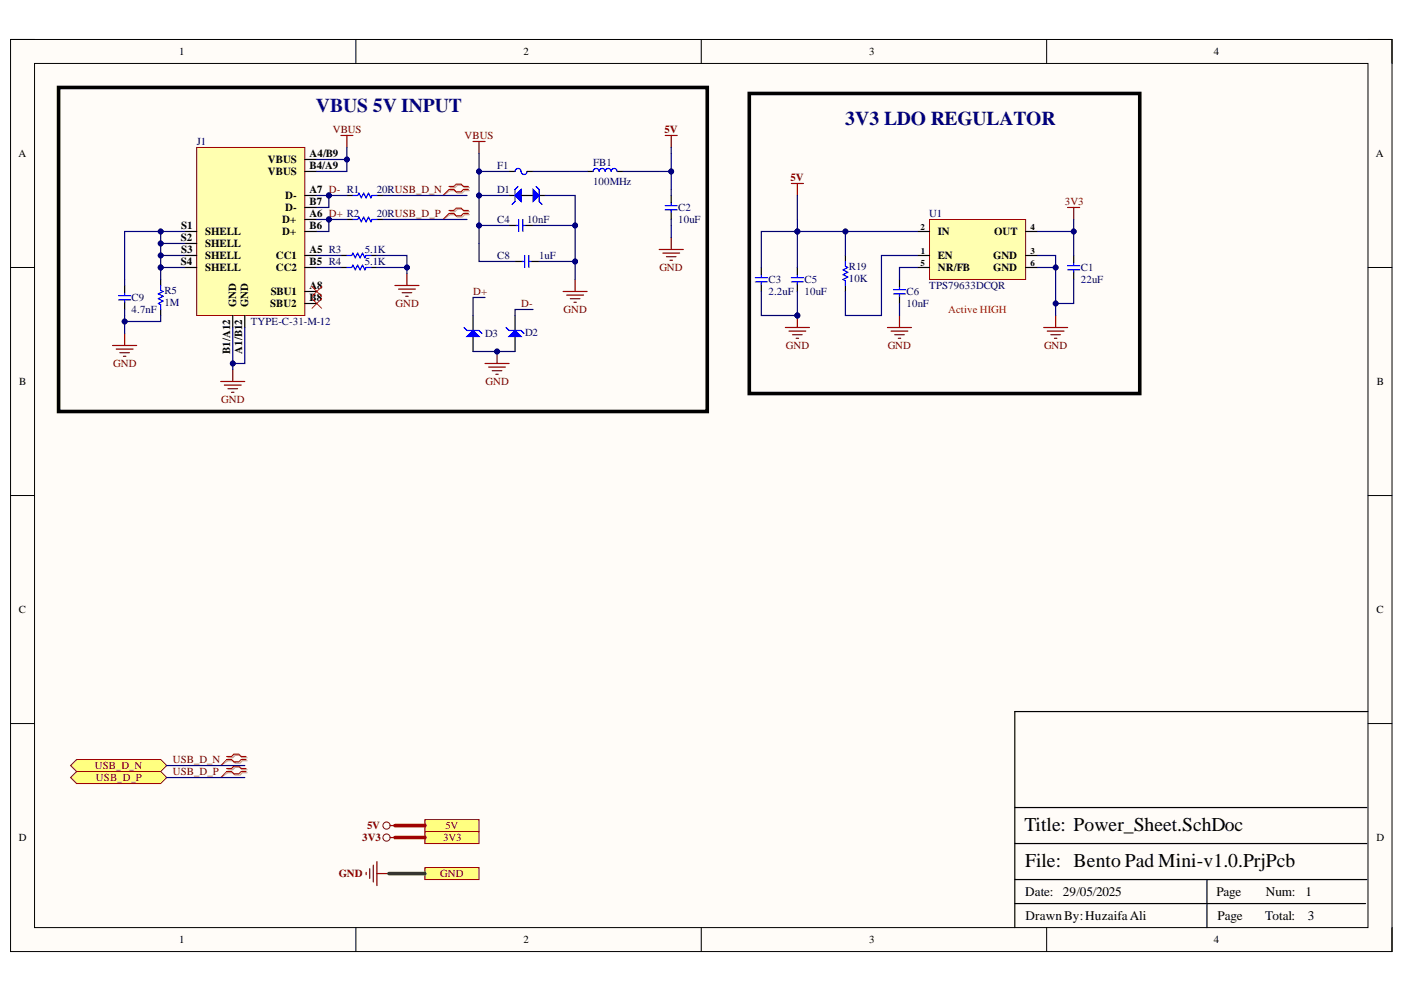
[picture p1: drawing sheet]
<svg xmlns="http://www.w3.org/2000/svg" width="297mm" height="210mm" viewBox="0 0 297 210" stroke-linecap="round" stroke-linejoin="round" font-family="sans-serif">
<defs><g id="words">
<text font-size="4.1" fill="#0b0b8e" x="66.8" y="23.7">VBUS 5V INPUT</text>
<text font-size="4.1" fill="#000080" x="178.8" y="26.5">3V3 LDO REGULATOR</text>
<g font-size="4.1">
<text x="216.7" y="175.8">Title: Power_Sheet.SchDoc</text>
<text x="216.9" y="183.4">File: Bento Pad Mini-v1.0.PrjPcb</text>
</g>
<g font-size="2.8">
<text x="216.9" y="189.6">Date:</text>
<text x="224.9" y="189.6">29/05/2025</text>
<text x="257.3" y="189.6">Page</text>
<text x="267.8" y="189.6">Num:</text>
<text x="276.2" y="189.6">1</text>
<text x="217" y="194.7">DrawnBy:HuzaifaAli</text>
<text x="257.6" y="194.7">Page</text>
<text x="267.7" y="194.7">Total:</text>
<text x="276.7" y="194.7">3</text>
</g>
<g font-size="2.3">
<text x="37.9" y="11.7">1</text>
<text x="110.7" y="11.7">2</text>
<text x="183.9" y="11.7">3</text>
<text x="256.8" y="11.7">4</text>
<text x="3.9" y="33.3">A</text>
<text x="56.7" y="34.6">VBUS</text>
<text x="65.5" y="33.3">A4/B9</text>
<text x="65.5" y="35.8">B4/A9</text>
<text x="291.1" y="33.3">A</text>
<text x="56.7" y="37.1">VBUS</text>
<text x="65.5" y="40.9">A7 D- R1</text>
<text x="59.7" y="47.2">D+</text>
<text x="60.3" y="42.2">D-</text>
<text x="60.3" y="44.7">D-</text>
<text x="65.5" y="46">A6 D+ R2</text>
<text x="65.5" y="43.4">B7</text>
<text x="38.2" y="51.1">S2</text>
<text x="38.3" y="48.5">S1</text>
<text x="38.3" y="53.6">S3</text>
<text x="43.4" y="49.8">SHELL</text>
<text x="43.4" y="52.3">SHELL</text>
<text x="59.7" y="49.8">D+</text>
<text x="65.5" y="53.6">A5 R3</text>
<text x="65.5" y="48.5">B6</text>
<text x="198.4" y="49.8">IN</text>
<text x="210.3" y="49.8">OUT</text>
<text x="38.2" y="56.1">S4</text>
<text x="43.4" y="54.9">SHELL</text>
<text x="43.4" y="57.4">SHELL</text>
<text x="58.4" y="54.9">CC1</text>
<text x="58.4" y="57.4">CC2</text>
<text x="65.5" y="56.1">B5 R4</text>
<text x="198.4" y="54.9">EN</text>
<text x="198.4" y="57.4">NR/FB</text>
<text x="210.1" y="54.9">GND</text>
<text x="210.1" y="57.4">GND</text>
<text x="50" y="65" transform="rotate(-90 50 65)">GND</text>
<text x="52.5" y="65" transform="rotate(-90 52.5 65)">GND</text>
<text x="57.2" y="65">SBU2</text>
<text x="57.3" y="62.5">SBU1</text>
<text x="65.5" y="61.2">A8</text>
<text x="65.5" y="63.7">B8</text>
<text x="48.7" y="74.9" transform="rotate(-90 48.7 74.9)">B1/A12</text>
<text x="51.3" y="74.9" transform="rotate(-90 51.3 74.9)">A1/B12</text>
<text x="4.1" y="81.5">B</text>
<text x="291.3" y="81.5">B</text>
<text x="4" y="129.7">C</text>
<text x="291.2" y="129.7">C</text>
<text x="4" y="178">D</text>
<text x="291.2" y="178">D</text>
<text x="37.9" y="199.6">1</text>
<text x="110.7" y="199.6">2</text>
<text x="183.9" y="199.6">3</text>
<text x="256.8" y="199.6">4</text>
</g>
<g font-size="2.3" fill="#800000">
<text x="70.4" y="28.1">VBUS</text>
<text x="98.3" y="29.5">VBUS</text>
<text x="140.6" y="28.1">5V</text>
<text x="167.3" y="38.4">5V</text>
<text x="225.3" y="43.4">3V3</text>
<text x="139.5" y="57.4">GND</text>
<text x="83.7" y="65">GND</text>
<text x="100.1" y="62.5">D+</text>
<text x="110.2" y="65">D-</text>
<text x="119.2" y="66.3">GND</text>
<text x="23.9" y="77.7">GND</text>
<text x="166.2" y="73.9">GND</text>
<text x="187.8" y="73.9">GND</text>
<text x="220.9" y="73.9">GND</text>
<text x="102.7" y="81.5">GND</text>
<text x="46.8" y="85.3">GND</text>
<text x="36.5" y="161.5">USB_D_N</text>
<text x="20" y="162.8">USB_D_N</text>
<text x="20.3" y="165.3">USB_D_P</text>
<text x="36.5" y="164.1">USB_D_P</text>
<text x="76.6" y="178">3V3</text>
<text x="77.7" y="175.5">5V</text>
<text x="93.7" y="178">3V3</text>
<text x="94.2" y="175.5">5V</text>
<text x="71.7" y="185.6">GND</text>
<text x="93.1" y="185.6">GND</text>
</g>
<g font-size="2.3" fill="#000080">
<text x="41.6" y="30.8">J1</text>
<text x="105.2" y="35.8">F1</text>
<text x="125.5" y="35.1">FB1</text>
<text x="79.7" y="40.9">20RUSB_D_N</text>
<text x="105.2" y="40.9">D1</text>
<text x="125.5" y="39.1">100MHz</text>
<text x="79.7" y="46">20RUSB_D_P</text>
<text x="105.2" y="47.2">C4</text>
<text x="111.5" y="47.2">10nF</text>
<text x="143.5" y="44.7">C2</text>
<text x="143.5" y="47.2">10uF</text>
<text x="196.6" y="46">U1</text>
<text x="77.2" y="53.6">5.1K</text>
<text x="77.2" y="56.1">5.1K</text>
<text x="105.2" y="54.9">C8</text>
<text x="114" y="54.9">1uF</text>
<text x="162.6" y="59.9">C3</text>
<text x="170.2" y="59.9">C5</text>
<text x="179.6" y="57.1">R19</text>
<text x="179.6" y="59.7">10K</text>
<text x="228.7" y="57.4">C1</text>
<text x="228.7" y="59.9">22uF</text>
<text x="27.8" y="63.7">C9</text>
<text x="34.8" y="62.2">R5</text>
<text x="34.8" y="64.7">1M</text>
<text x="162.6" y="62.5">2.2uF</text>
<text x="170.2" y="62.5">10uF</text>
<text x="191.8" y="62.5">C6</text>
<text x="191.8" y="65">10nF</text>
<text x="196.6" y="61.2">TPS79633DCQR</text>
<text x="27.8" y="66.3">4.7nF</text>
<text x="53" y="68.8">TYPE-C-31-M-12</text>
<text x="102.6" y="71.3">D3</text>
<text x="111.1" y="71.1">D2</text>
</g>
<text font-size="2.3" fill="#f00" x="200.6" y="66.3">Active HIGH</text>
<g font-size="1.9">
<text x="194.7" y="48.6">2</text>
<text x="194.8" y="53.7">1</text>
<text x="218" y="53.7">3</text>
<text x="218" y="48.6">4</text>
<text x="194.7" y="56.2">5</text>
<text x="218" y="56.2">6</text>
</g>
</g></defs>
<path d="M2.2 8.4h292.3v192.9h-292.3z" fill-rule="evenodd" fill="#fffcf8"/>
<path d="M2.2 8.4h292.3v192.9h-292.3z" fill="none" stroke="#000" stroke-width=".21"/>
<path d="M7.3 13.4h282.1v182.9h-282.1z" fill-rule="evenodd" fill="#fffcf8"/>
<g fill="none" stroke="#000" stroke-width=".21">
<path d="M2.2 8.3h5.1M7.3 13.4h282.1v182.9h-282.1zM75.3 8.3v5.1M148.4 8.3v5.1M221.4 8.4v5M289.4 8.4h5.1v5M2.2 56.6h5.1M289.4 56.6h5.1M2.2 104.9h5.1M289.4 104.9h5.1M2.2 153.1h5.1M289.4 153.1h5.1"/>
<path d="M75.3 196.3v5M148.4 196.3v5M221.4 196.3v5M294.5 196.3v5"/>
</g>
<path d="M107.7 41.4h1.3M110.2 41.4h2.6M114.1 41.4h1.2M289.4 150.6h-74.7v45.7M214.7 178.5h74.5M214.7 170.9h74.5M214.7 191.2h74.2M214.7 186.1h74.5M255.4 186.1v10.2" fill="none" stroke="#000" stroke-width=".25"/>
<path d="M12.4 18.5h137.2v68.6h-137.2z" fill="none" stroke="#000" stroke-width=".76"/>
<path d="M100.1 29.9h2.5M101.3 29.9v2.6M121.7 59.1v2.6M139.5 52.8h5.1M140.2 53.6h3.6M141 54.3h2M141.8 55.1h.5M142 50.2v2.6M119.1 61.7h5.1M119.9 62.4h3.6M120.7 63.2h2M121.4 64h.5" fill="none" stroke="#800000" stroke-width=".25"/>
<path d="M109.6 39.5l-.6 .6v2.5l-.7 .7M113.4 39.5l.7 .6v2.5l.6 .7" fill="none" stroke="#00f" stroke-width=".25"/>
<path d="M109 41.4l1.2-1.3v2.5z" fill="#00f"/>
<path d="M109 41.4l1.2-1.3v2.5z" fill="none" stroke="#00f" stroke-width=".25"/>
<path d="M112.8 40.1l1.3 1.3-1.3 1.2z" fill="#00f"/>
<path d="M109 36.3a.68 .68 0 0 1 .8-.6 .68 .68 0 0 1 .5 .8 .63 .63 0 0 0 .7 .4 .63 .63 0 0 0 .5-.6M125.5 36.3a.63 .63 0 0 1 .6-.7 .63 .63 0 0 1 .7 .7 .63 .63 0 0 1 .6-.7 .63 .63 0 0 1 .6 .7 .64 .64 0 0 1 .7-.7 .64 .64 0 0 1 .6 .7 .63 .63 0 0 1 .6-.7 .63 .63 0 0 1 .7 .7M109.2 47.7h.5M109.7 46.4v2.6M110.5 55.3h.5M110.6 46.4v2.6M110.7 47.7h.6M111 54.1v2.5M111.9 54.1v2.5M112 55.3h.5M112.8 40.1l1.3 1.3-1.3 1.2z" fill="none" stroke="#00f" stroke-width=".25"/>
<path d="M107.7 36.3h1.3M111.5 36.3h1.3M124.2 36.3h1.3M130.6 36.3h1.2M107.7 47.7h1.6M109 55.3h1.6M111.3 47.7h1.5M112.5 55.3h1.6" fill="none" stroke="#000" stroke-width=".25"/>
<path d="M41.6 31.2h22.9v35.6h-22.9z" fill-rule="evenodd" fill="#ffffb0"/>
<path d="M41.6 31.2h22.9v35.6h-22.9z" fill="none" stroke="#800000" stroke-width=".21"/>
<g fill="none" stroke="#000" stroke-width=".25">
<path d="M64.5 33.7h2.5M64.5 36.3h2.5M39.1 54.1h2.5M39.1 56.6h2.5M39.1 49h2.5M39.1 51.5h2.5M64.5 54.1h2.5M64.5 46.4h2.5M64.5 41.4h2.5M64.5 56.6h2.5M64.5 49h2.5M64.5 43.9h2.5"/>
<path d="M72.1 54.1h1.3M72.1 56.6h1.3M78.5 54.1h1.2M78.5 56.6h1.2M49.2 66.8v2.5M51.8 66.8v2.5M64.5 61.7h2.5M64.5 64.2h2.5"/>
</g>
<g fill="none" stroke="#800000" stroke-width=".25">
<path d="M72.1 28.7h2.6M73.4 28.7v2.5M86.1 57.9v2.5M23.8 73.1h5.1M24.6 73.9h3.5M25.4 74.6h2M26.1 75.4h.5M26.4 70.6v2.5M49.2 78.2v2.5M83.6 60.4h5M84.3 61.2h3.6M85.1 61.9h2"/>
<path d="M85.8 62.7h.5M46.7 80.7h5.1M47.5 81.5h3.5M48.2 82.2h2.1M49 83h.5"/>
</g>
<path d="M73.4 54.1h1l.3-.5 .5 1 .5-1 .5 1 .5-1 .5 1 .3-.5h1M73.4 56.6h1l.3-.5 .5 1 .5-1 .5 1 .5-1 .5 1 .3-.5h1" fill="none" stroke="#00f" stroke-width=".25"/>
<path d="M95 45.2l-1.3 1.2M95 40.1l-1.3 1.3M66 60.7l2 2M66 63.2l2 2M68 60.7l-2 2M68 63.2l-2 2" fill="none" stroke="#f00" stroke-width=".21"/>
<path d="M95.2 39.7h1.1l.5-.5h1l.5 .5h1M95.2 44.8h1.1l.5-.5h1l.5 .5h1M95.2 45.4h1.1l.5 .5h1l.5-.5h1M95.2 40.3h1.1l.5 .6h1l.5-.6h1" fill="none" stroke="#d0a19e" stroke-width=".25"/>
<path d="M95.2 45.4l-1.5 1M95.2 40.3l-1.5 1.1" fill="none" stroke="#d0a19e" stroke-width=".21"/>
<path d="M95 39.5h1l.5-.6h1l.5 .6h1.1M95 44.5h1l.5-.5h1l.5 .5h1.1M95 45.2h1l.5 .5h1l.5-.5h1.1M95 40.1h1l.5 .5h1l.5-.5h1.1" fill="none" stroke="#f00" stroke-width=".25"/>
<path d="M14.9 164.5l1.3-1.2h17.8l1.3 1.2-1.3 1.3h-17.8z" fill-rule="evenodd" fill="#ffff80"/>
<path d="M14.9 164.5l1.3-1.2h17.8l1.3 1.2-1.3 1.3h-17.8z" fill="none" stroke="#800000" stroke-width=".21"/>
<path d="M14.9 162l1.3-1.3h17.8l1.3 1.3-1.3 1.3h-17.8z" fill-rule="evenodd" fill="#ffff80"/>
<path d="M14.9 162l1.3-1.3h17.8l1.3 1.3-1.3 1.3h-17.8z" fill="none" stroke="#800000" stroke-width=".21"/>
<path d="M48.2 160.3h1l.5-.5h1.1l.5 .5h1M48.2 161h1l.5 .5h1.1l.5-.5h1M48.2 162.9h1l.5-.5h1.1l.5 .5h1M48.2 163.5h1l.5 .5h1.1l.5-.5h1" fill="none" stroke="#d0a19e" stroke-width=".25"/>
<path d="M48.2 161l-1.5 1M48.2 163.5l-1.5 1" fill="none" stroke="#d0a19e" stroke-width=".21"/>
<path d="M48 160.1h1l.5-.5h1l.5 .5h1M48 160.7h1l.5 .5h1l.5-.5h1M48 162.6h1l.5-.5h1l.5 .5h1M48 163.3h1l.5 .5h1l.5-.5h1" fill="none" stroke="#f00" stroke-width=".25"/>
<path d="M48 160.7l-1.3 1.3M48 163.3l-1.3 1.2" fill="none" stroke="#f00" stroke-width=".21"/>
<path d="M140.7 28.7h2.6M142 28.7v2.5" fill="none" stroke="#800000" stroke-width=".25"/>
<path d="M89.9 176h11.4v2.5h-11.4z" fill-rule="evenodd" fill="#ffff80"/>
<g fill="none" stroke="#800000" stroke-width=".21">
<path d="M89.9 176h11.4v2.5h-11.4z"/>
<circle cx="81.8" cy="177.2" r=".76"/>
</g>
<path d="M82.5 177.2h1.1M77.5 184.6v.5M78.2 183.8v2.1M79 183.1v3.5M79.7 182.3v5.1M79.7 184.8h2.6" fill="none" stroke="#800000" stroke-width=".25"/>
<path d="M89.9 183.6h11.4v2.5h-11.4z" fill-rule="evenodd" fill="#ffff80"/>
<path d="M89.9 183.6h11.4v2.5h-11.4z" fill="none" stroke="#800000" stroke-width=".21"/>
<path d="M89.9 173.4h11.4v2.6h-11.4z" fill-rule="evenodd" fill="#ffff80"/>
<g fill="none" stroke="#800000" stroke-width=".21">
<path d="M89.9 173.4h11.4v2.6h-11.4z"/>
<circle cx="81.8" cy="174.7" r=".76"/>
</g>
<path d="M82.5 174.7h1.1" fill="none" stroke="#800000" stroke-width=".25"/>
<path d="M158.5 19.8h82.6v63.5h-82.6z" fill="none" stroke="#000" stroke-width=".76"/>
<path d="M196.7 46.4h20.3v12.7h-20.3z" fill-rule="evenodd" fill="#ffffb0"/>
<path d="M196.7 46.4h20.3v12.7h-20.3z" fill="none" stroke="#800000" stroke-width=".21"/>
<path d="M161.1 56.6v1.5M178.9 54.1v1.2M194.1 54.1h2.6M194.1 49h2.6M194.1 56.6h2.6M217 54.1h2.5M217 49h2.5M217 56.6h2.5M227.2 54.1v1.5M227.2 57.5v1.6M161.1 60v1.7M178.9 60.4v1.3" fill="none" stroke="#000" stroke-width=".25"/>
<path d="M159.8 59.6h2.5M159.8 58.8h2.5M161.1 58.1v.5M161.1 59.6v.6M178.9 55.3v1l.5 .3-1 .5 1 .5-1 .5 1 .5-1 .5 .5 .3v1M225.9 57.1h2.5M225.9 56.2h2.5M227.2 55.6v.5M227.2 57.1v.5" fill="none" stroke="#00f" stroke-width=".25"/>
<path d="M225.9 43.9h2.5M227.2 43.9v2.5M166.2 69.3h5M166.9 70.1h3.6M167.7 70.8h2M168.4 71.6h.5M168.7 66.8v2.5" fill="none" stroke="#800000" stroke-width=".25"/>
<circle cx="168.7" cy="66.8" r=".51" fill="#000080"/>
<circle cx="168.7" cy="66.8" r=".51" fill="none" stroke="#000080" stroke-width=".21"/>
<path d="M167.4 38.8h2.6M168.7 38.8v2.6M187.8 69.3h5M188.5 70.1h3.6M189.3 70.8h2M190 71.6h.6M190.3 66.8v2.5M220.8 69.3h5.1M221.6 70.1h3.5M222.3 70.8h2.1M223.1 71.6h.5M223.3 66.8v2.5" fill="none" stroke="#800000" stroke-width=".25"/>
<path d="M73.4 41.4h1.3M73.4 46.4h1.3M79.7 41.4h1.3M79.7 46.4h1.3M142 41.4v1.5M142 44.8v1.6M168.7 56.6v1.5M190.3 59.1v1.6M168.7 60v1.7M190.3 62.6v1.6" fill="none" stroke="#000" stroke-width=".25"/>
<g fill="none" stroke="#00f" stroke-width=".25">
<path d="M74.7 41.4h1l.2-.5 .5 1 .5-1 .6 1 .5-1 .5 1 .2-.5h1M74.7 46.4h1l.2-.5 .5 1 .5-1 .6 1 .5-1 .5 1 .2-.5h1M140.7 44.4h2.6M140.7 43.5h2.6M142 42.9v.5M142 44.4v.5M167.4 59.6h2.6M167.4 58.8h2.6M168.7 58.1v.5M168.7 59.6v.6M189 62.2h2.6M189 61.3h2.6"/>
<path d="M190.3 60.7v.5M190.3 62.2v.5"/>
</g>
<circle cx="69.6" cy="41.4" r=".51" fill="#000080"/>
<circle cx="69.6" cy="41.4" r=".51" fill="none" stroke="#000080" stroke-width=".21"/>
<circle cx="69.6" cy="46.4" r=".51" fill="#000080"/>
<circle cx="69.6" cy="46.4" r=".51" fill="none" stroke="#000080" stroke-width=".21"/>
<path d="M34 59.1v1.3M26.4 60.4v1.5M26.4 63.8v1.7M34 65.5v1.3M100.1 66.8v3.1M100.1 71.2v3.2" fill="none" stroke="#000" stroke-width=".25"/>
<path d="M25.1 63.5h2.5M25.1 62.6h2.5M26.4 61.9v.5M26.4 63.5v.5M34 60.4v1l.5 .3-1 .5 1 .5-1 .5 1 .5-1 .5 .5 .3v1" fill="none" stroke="#00f" stroke-width=".25"/>
<path d="M100.1 69.9l1.2 1.3h-2.5z" fill="#00f"/>
<path d="M98.2 69.3l.6 .6h2.5l.7 .7M100.1 69.9l1.2 1.3h-2.5z" fill="none" stroke="#00f" stroke-width=".25"/>
<path d="M109 66.8v3.1M109 71.2v3.2" fill="none" stroke="#000" stroke-width=".25"/>
<path d="M109 69.9l1.2 1.3h-2.5z" fill="#00f"/>
<path d="M107.1 69.3l.6 .6h2.5l.7 .7M109 69.9l1.2 1.3h-2.5z" fill="none" stroke="#00f" stroke-width=".25"/>
<path d="M102.6 76.9h5.1M103.4 77.7h3.5M104.1 78.4h2.1M104.9 79.2h.5M105.2 74.4v2.5" fill="none" stroke="#800000" stroke-width=".25"/>
<circle cx="105.2" cy="74.4" r=".51" fill="#000080"/>
<circle cx="105.2" cy="74.4" r=".51" fill="none" stroke="#000080" stroke-width=".21"/>
<path d="M101.3 32.5v3.8h1.3" fill="none" stroke="#000080" stroke-width=".25"/>
<circle cx="101.3" cy="36.3" r=".51" fill="#000080"/>
<circle cx="101.3" cy="36.3" r=".51" fill="none" stroke="#000080" stroke-width=".21"/>
<path d="M120.4 36.3h3.8M142 32.5v3.8h-2.5" fill="none" stroke="#000080" stroke-width=".25"/>
<circle cx="142" cy="36.3" r=".51" fill="#000080"/>
<circle cx="142" cy="36.3" r=".51" fill="none" stroke="#000080" stroke-width=".21"/>
<path d="M115.3 47.7h6.4v11.4" fill="none" stroke="#000080" stroke-width=".25"/>
<circle cx="121.7" cy="47.7" r=".51" fill="#000080"/>
<circle cx="121.7" cy="47.7" r=".51" fill="none" stroke="#000080" stroke-width=".21"/>
<circle cx="121.7" cy="55.3" r=".51" fill="#000080"/>
<circle cx="121.7" cy="55.3" r=".51" fill="none" stroke="#000080" stroke-width=".21"/>
<path d="M142 36.3v3.8" fill="none" stroke="#000080" stroke-width=".25"/>
<circle cx="142" cy="36.3" r=".51" fill="#000080"/>
<circle cx="142" cy="36.3" r=".51" fill="none" stroke="#000080" stroke-width=".21"/>
<path d="M107.7 47.7h-6.4v3.8M142 47.7v2.5" fill="none" stroke="#000080" stroke-width=".25"/>
<circle cx="101.3" cy="47.7" r=".51" fill="#000080"/>
<circle cx="101.3" cy="47.7" r=".51" fill="none" stroke="#000080" stroke-width=".21"/>
<path d="M101.3 41.4h6.4" fill="none" stroke="#000080" stroke-width=".25"/>
<circle cx="101.3" cy="41.4" r=".51" fill="#000080"/>
<circle cx="101.3" cy="41.4" r=".51" fill="none" stroke="#000080" stroke-width=".21"/>
<path d="M115.3 41.4h6.4v6.3" fill="none" stroke="#000080" stroke-width=".25"/>
<circle cx="121.7" cy="47.7" r=".51" fill="#000080"/>
<circle cx="121.7" cy="47.7" r=".51" fill="none" stroke="#000080" stroke-width=".21"/>
<path d="M101.3 36.3v11.4" fill="none" stroke="#000080" stroke-width=".25"/>
<circle cx="101.3" cy="47.7" r=".51" fill="#000080"/>
<circle cx="101.3" cy="47.7" r=".51" fill="none" stroke="#000080" stroke-width=".21"/>
<circle cx="101.3" cy="41.4" r=".51" fill="#000080"/>
<circle cx="101.3" cy="41.4" r=".51" fill="none" stroke="#000080" stroke-width=".21"/>
<circle cx="101.3" cy="36.3" r=".51" fill="#000080"/>
<circle cx="101.3" cy="36.3" r=".51" fill="none" stroke="#000080" stroke-width=".21"/>
<path d="M101.3 51.5v3.8h7.7M114.1 55.3h7.6" fill="none" stroke="#000072" stroke-width=".25"/>
<circle cx="121.7" cy="55.3" r=".51" fill="#000080"/>
<circle cx="121.7" cy="55.3" r=".51" fill="none" stroke="#000080" stroke-width=".21"/>
<path d="M102.6 36.3h5.1M112.8 36.3h7.6M131.8 36.3h7.7M112.8 47.7h2.5M142 40.1v1.3M142 46.4v1.3" fill="none" stroke="#000072" stroke-width=".25"/>
<path d="M34 56.6v2.5" fill="none" stroke="#000080" stroke-width=".25"/>
<circle cx="34" cy="56.6" r=".51" fill="#000080"/>
<circle cx="34" cy="56.6" r=".51" fill="none" stroke="#000080" stroke-width=".21"/>
<path d="M26.4 66.8v3.8" fill="none" stroke="#000080" stroke-width=".25"/>
<circle cx="26.4" cy="68" r=".51" fill="#000080"/>
<circle cx="26.4" cy="68" r=".51" fill="none" stroke="#000080" stroke-width=".21"/>
<path d="M34 66.8v1.2h-7.6" fill="none" stroke="#000080" stroke-width=".25"/>
<circle cx="26.4" cy="68" r=".51" fill="#000080"/>
<circle cx="26.4" cy="68" r=".51" fill="none" stroke="#000080" stroke-width=".21"/>
<path d="M51.8 69.3v7.6h-2.6" fill="none" stroke="#000080" stroke-width=".25"/>
<circle cx="49.2" cy="76.9" r=".51" fill="#000080"/>
<circle cx="49.2" cy="76.9" r=".51" fill="none" stroke="#000080" stroke-width=".21"/>
<path d="M73.4 33.7v2.6h-6.4" fill="none" stroke="#000080" stroke-width=".25"/>
<circle cx="73.4" cy="33.7" r=".51" fill="#000080"/>
<circle cx="73.4" cy="33.7" r=".51" fill="none" stroke="#000080" stroke-width=".21"/>
<path d="M67 54.1h5.1M67 56.6h5.1M79.7 54.1h6.4v3.8" fill="none" stroke="#000080" stroke-width=".25"/>
<circle cx="86.1" cy="56.6" r=".51" fill="#000080"/>
<circle cx="86.1" cy="56.6" r=".51" fill="none" stroke="#000080" stroke-width=".21"/>
<path d="M79.7 56.6h6.4" fill="none" stroke="#000080" stroke-width=".25"/>
<circle cx="86.1" cy="56.6" r=".51" fill="#000080"/>
<circle cx="86.1" cy="56.6" r=".51" fill="none" stroke="#000080" stroke-width=".21"/>
<path d="M73.4 31.2v2.5h-6.4" fill="none" stroke="#000080" stroke-width=".25"/>
<circle cx="73.4" cy="33.7" r=".51" fill="#000080"/>
<circle cx="73.4" cy="33.7" r=".51" fill="none" stroke="#000080" stroke-width=".21"/>
<path d="M49.2 69.3v8.9" fill="none" stroke="#000080" stroke-width=".25"/>
<circle cx="49.2" cy="76.9" r=".51" fill="#000080"/>
<circle cx="49.2" cy="76.9" r=".51" fill="none" stroke="#000080" stroke-width=".21"/>
<path d="M81 41.4h17.8M81 46.4h17.8" fill="none" stroke="#000080" stroke-width=".25"/>
<path d="M69.6 41.4v2.5h-2.6" fill="none" stroke="#000072" stroke-width=".25"/>
<circle cx="69.6" cy="41.4" r=".51" fill="#000080"/>
<circle cx="69.6" cy="41.4" r=".51" fill="none" stroke="#000080" stroke-width=".21"/>
<path d="M69.6 46.4v2.6h-2.6" fill="none" stroke="#000072" stroke-width=".25"/>
<circle cx="69.6" cy="46.4" r=".51" fill="#000080"/>
<circle cx="69.6" cy="46.4" r=".51" fill="none" stroke="#000080" stroke-width=".21"/>
<path d="M178.9 49v5.1M194.1 54.1h-7.6v12.7h-7.6v-5.1M35.3 164.5h16.5M35.3 162h16.5" fill="none" stroke="#000080" stroke-width=".25"/>
<path d="M142 31.2v1.3" fill="none" stroke="#000072" stroke-width=".25"/>
<path d="M83.6 177.2h6.3M83.6 174.7h6.3" fill="none" stroke="#f00" stroke-width=".76"/>
<path d="M82.3 184.8h7.6" fill="none" stroke="#38761d" stroke-width=".76"/>
<circle cx="178.9" cy="49" r=".51" fill="#000080"/>
<circle cx="178.9" cy="49" r=".51" fill="none" stroke="#000080" stroke-width=".21"/>
<path d="M168.7 49v7.6" fill="none" stroke="#000080" stroke-width=".25"/>
<circle cx="168.7" cy="49" r=".51" fill="#000080"/>
<circle cx="168.7" cy="49" r=".51" fill="none" stroke="#000080" stroke-width=".21"/>
<path d="M168.7 61.7v5.1" fill="none" stroke="#000080" stroke-width=".25"/>
<circle cx="168.7" cy="66.8" r=".51" fill="#000080"/>
<circle cx="168.7" cy="66.8" r=".51" fill="none" stroke="#000080" stroke-width=".21"/>
<path d="M194.1 56.6h-3.8v2.5M219.5 56.6h3.8M190.3 64.2v2.6" fill="none" stroke="#000080" stroke-width=".25"/>
<circle cx="223.3" cy="56.6" r=".51" fill="#000080"/>
<circle cx="223.3" cy="56.6" r=".51" fill="none" stroke="#000080" stroke-width=".21"/>
<path d="M227.2 49v5.1" fill="none" stroke="#000080" stroke-width=".25"/>
<circle cx="227.2" cy="49" r=".51" fill="#000080"/>
<circle cx="227.2" cy="49" r=".51" fill="none" stroke="#000080" stroke-width=".21"/>
<path d="M227.2 59.1v5.1h-3.9" fill="none" stroke="#000080" stroke-width=".25"/>
<circle cx="223.3" cy="64.2" r=".51" fill="#000080"/>
<circle cx="223.3" cy="64.2" r=".51" fill="none" stroke="#000080" stroke-width=".21"/>
<path d="M227.2 46.4v2.6h-7.7" fill="none" stroke="#000080" stroke-width=".25"/>
<circle cx="227.2" cy="49" r=".51" fill="#000080"/>
<circle cx="227.2" cy="49" r=".51" fill="none" stroke="#000080" stroke-width=".21"/>
<path d="M168.7 49h-7.6v7.6" fill="none" stroke="#000072" stroke-width=".25"/>
<circle cx="168.7" cy="49" r=".51" fill="#000080"/>
<circle cx="168.7" cy="49" r=".51" fill="none" stroke="#000080" stroke-width=".21"/>
<path d="M161.1 61.7v5.1h7.6" fill="none" stroke="#000072" stroke-width=".25"/>
<circle cx="168.7" cy="66.8" r=".51" fill="#000080"/>
<circle cx="168.7" cy="66.8" r=".51" fill="none" stroke="#000080" stroke-width=".21"/>
<path d="M168.7 41.4v5" fill="none" stroke="#000072" stroke-width=".25"/>
<path d="M168.7 46.4v2.6h25.4" fill="none" stroke="#000080" stroke-width=".25"/>
<circle cx="178.9" cy="49" r=".51" fill="#000080"/>
<circle cx="178.9" cy="49" r=".51" fill="none" stroke="#000080" stroke-width=".21"/>
<circle cx="168.7" cy="49" r=".51" fill="#000080"/>
<circle cx="168.7" cy="49" r=".51" fill="none" stroke="#000080" stroke-width=".21"/>
<path d="M219.5 54.1h3.8v12.7" fill="none" stroke="#000080" stroke-width=".25"/>
<circle cx="223.3" cy="56.6" r=".51" fill="#000080"/>
<circle cx="223.3" cy="56.6" r=".51" fill="none" stroke="#000080" stroke-width=".21"/>
<circle cx="223.3" cy="64.2" r=".51" fill="#000080"/>
<circle cx="223.3" cy="64.2" r=".51" fill="none" stroke="#000080" stroke-width=".21"/>
<path d="M26.4 59.1v1.3M26.4 65.5v1.3M100.1 74.4h8.9" fill="none" stroke="#000072" stroke-width=".25"/>
<circle cx="105.2" cy="74.4" r=".51" fill="#000080"/>
<circle cx="105.2" cy="74.4" r=".51" fill="none" stroke="#000080" stroke-width=".21"/>
<path d="M34 51.5v2.6h5.1M102.6 62.9h-2.5v3.9" fill="none" stroke="#000072" stroke-width=".25"/>
<circle cx="34" cy="54.1" r=".51" fill="#000080"/>
<circle cx="34" cy="54.1" r=".51" fill="none" stroke="#000080" stroke-width=".21"/>
<circle cx="34" cy="51.5" r=".51" fill="#000080"/>
<circle cx="34" cy="51.5" r=".51" fill="none" stroke="#000080" stroke-width=".21"/>
<path d="M34 49v2.5h5.1" fill="none" stroke="#000072" stroke-width=".25"/>
<circle cx="34" cy="51.5" r=".51" fill="#000080"/>
<circle cx="34" cy="51.5" r=".51" fill="none" stroke="#000080" stroke-width=".21"/>
<circle cx="34" cy="49" r=".51" fill="#000080"/>
<circle cx="34" cy="49" r=".51" fill="none" stroke="#000080" stroke-width=".21"/>
<path d="M39.1 49h-12.7v10.1" fill="none" stroke="#000080" stroke-width=".25"/>
<circle cx="34" cy="49" r=".51" fill="#000080"/>
<circle cx="34" cy="49" r=".51" fill="none" stroke="#000080" stroke-width=".21"/>
<path d="M34 54.1v2.5" fill="none" stroke="#000072" stroke-width=".25"/>
<circle cx="34" cy="54.1" r=".51" fill="#000080"/>
<circle cx="34" cy="54.1" r=".51" fill="none" stroke="#000080" stroke-width=".21"/>
<circle cx="34" cy="56.6" r=".51" fill="#000080"/>
<circle cx="34" cy="56.6" r=".51" fill="none" stroke="#000080" stroke-width=".21"/>
<path d="M34 56.6h5.1" fill="none" stroke="#000072" stroke-width=".25"/>
<circle cx="34" cy="56.6" r=".51" fill="#000080"/>
<circle cx="34" cy="56.6" r=".51" fill="none" stroke="#000080" stroke-width=".21"/>
<path d="M112.8 65.5h-3.8v1.3" fill="none" stroke="#000072" stroke-width=".25"/>
<path d="M67 46.4h6.4" fill="none" stroke="#000080" stroke-width=".25"/>
<circle cx="69.6" cy="46.4" r=".51" fill="#000080"/>
<circle cx="69.6" cy="46.4" r=".51" fill="none" stroke="#000080" stroke-width=".21"/>
<path d="M67 41.4h6.4" fill="none" stroke="#000080" stroke-width=".25"/>
<circle cx="69.6" cy="41.4" r=".51" fill="#000080"/>
<circle cx="69.6" cy="41.4" r=".51" fill="none" stroke="#000080" stroke-width=".21"/>
<use href="#words"/>
</svg>
